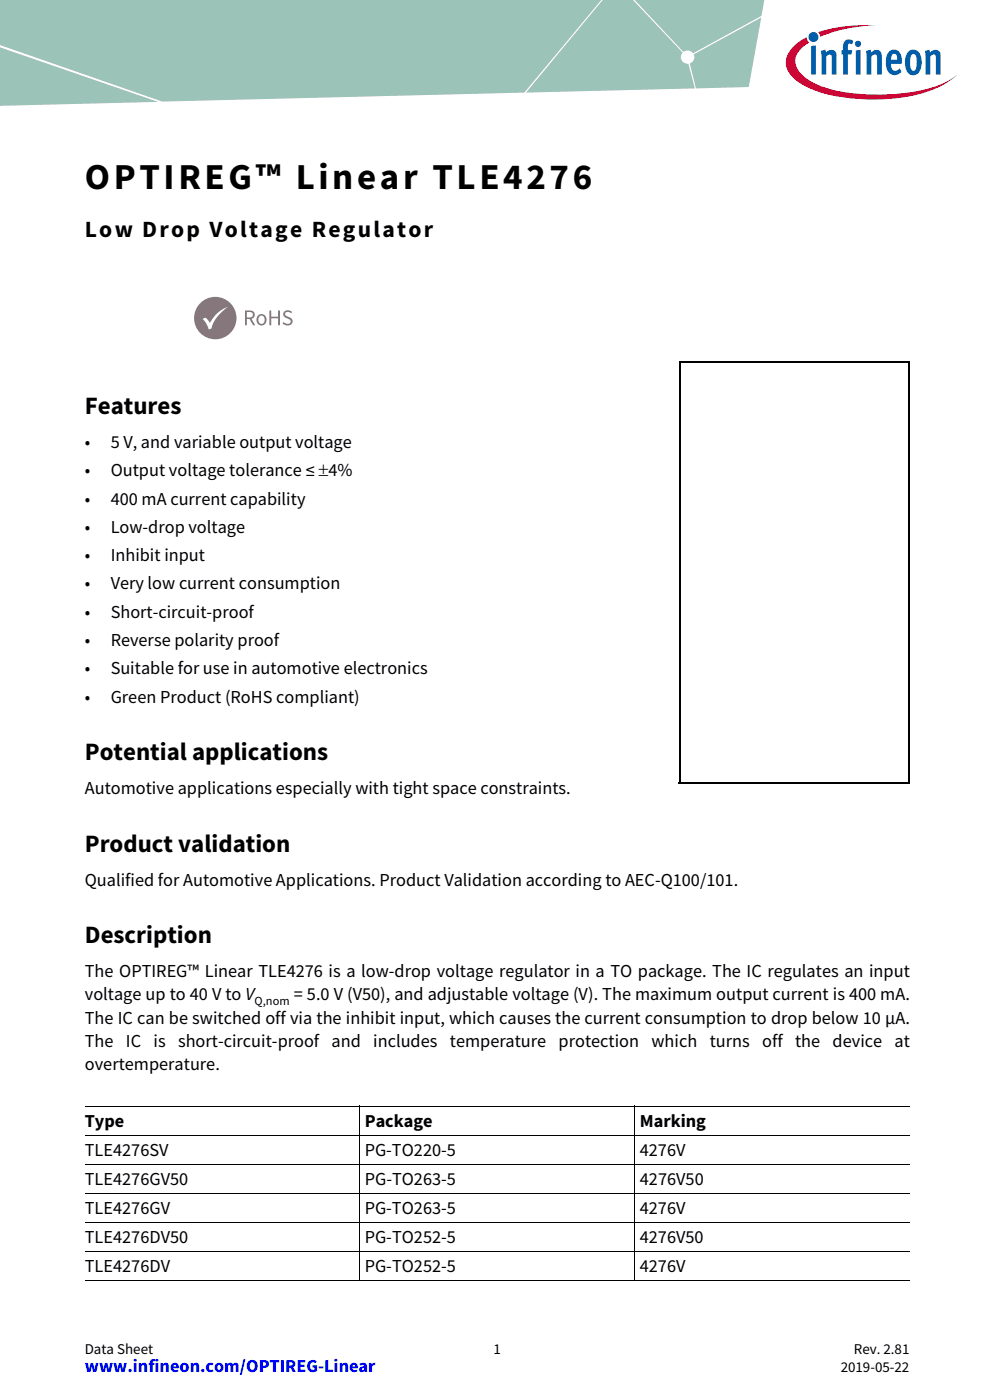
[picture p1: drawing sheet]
<svg xmlns="http://www.w3.org/2000/svg" width="210mm" height="297mm" viewBox="0 0 210 297" stroke-linecap="round" stroke-linejoin="round" font-family="sans-serif">
<defs><g id="words">
<text font-size="7.7" x="18" y="40.2">OPTIREG™ Linear TLE4276</text>
<g font-size="5.3">
<text x="18" y="87.9">Features</text>
<text x="18" y="161.3">Potential applications</text>
<text x="18" y="180.7">Product validation</text>
<text x="18" y="200.1">Description</text>
</g>
<text font-size="4.9" x="18" y="50.3">Low Drop Voltage Regulator</text>
<g font-size="3.9">
<text x="18" y="95.1">•</text>
<text x="23.5" y="95.1">5 V, and variable output voltage</text>
<text x="18" y="101.1">•</text>
<text x="23.5" y="101.1">Output voltage tolerance ≤ ±4%</text>
<text x="18" y="107.1">•</text>
<text x="23.5" y="107.1">400 mA current capability</text>
<text x="18" y="113.1">•</text>
<text x="23.5" y="113.1">Low-drop voltage</text>
<text x="18" y="119.1">•</text>
<text x="23.5" y="119.1">Inhibit input</text>
<text x="18" y="125.1">•</text>
<text x="23.5" y="125.1">Very low current consumption</text>
<text x="18" y="131">•</text>
<text x="23.5" y="131">Short-circuit-proof</text>
<text x="18" y="137.1">•</text>
<text x="23.5" y="137.1">Reverse polarity proof</text>
<text x="18" y="143">•</text>
<text x="23.5" y="143">Suitable for use in automotive electronics</text>
<text x="18" y="149">•</text>
<text x="23.5" y="149">Green Product (RoHS compliant)</text>
<text x="18" y="168.4">Automotive applications especially with tight space constraints.</text>
<text x="18" y="187.9">Qualified for Automotive Applications. Product Validation according to AEC-Q100/101.</text>
<text x="18" y="207.3">The OPTIREG™ Linear TLE4276 is a low-drop voltage regulator in a TO package. The IC regulates an input</text>
<text x="18" y="212.2">voltage up to 40 V to V</text>
<text x="62.3" y="212.2">= 5.0 V (V50), and adjustable voltage (V). The maximum output current is 400 mA.</text>
<text x="18" y="217.1">The IC can be switched off via the inhibit input, which causes the current consumption to drop below 10 µA.</text>
<text x="18" y="222.1">The IC is short-circuit-proof and includes temperature protection which turns off the device at</text>
<text x="18" y="227">overtemperature.</text>
<text x="18" y="239">Type</text>
<text x="77.4" y="239">Package</text>
<text x="135.7" y="239">Marking</text>
<text x="18" y="245.2">TLE4276SV</text>
<text x="77.4" y="245.2">PG-TO220-5</text>
<text x="135.7" y="245.2">4276V</text>
<text x="18" y="251.4">TLE4276GV50</text>
<text x="77.4" y="251.4">PG-TO263-5</text>
<text x="135.7" y="251.4">4276V50</text>
<text x="18" y="257.5">TLE4276GV</text>
<text x="77.4" y="257.5">PG-TO263-5</text>
<text x="135.7" y="257.5">4276V</text>
<text x="18" y="263.7">TLE4276DV50</text>
<text x="77.4" y="263.7">PG-TO252-5</text>
<text x="135.7" y="263.7">4276V50</text>
<text x="18" y="269.9">TLE4276DV</text>
<text x="77.4" y="269.9">PG-TO252-5</text>
<text x="135.7" y="269.9">4276V</text>
</g>
<text font-size="3.9" fill="#00f" x="18" y="291.2">www.infineon.com/OPTIREG-Linear</text>
<g font-size="3.2">
<text x="18" y="287.3">Data Sheet</text>
<text x="104.7" y="287.3">1</text>
<text x="181.1" y="287.3">Rev. 2.81</text>
<text x="178.3" y="291.2">2019-05-22</text>
</g>
<text font-size="2.6" x="54" y="213.2">Q,nom</text>
</g></defs>
<path d="M-.1 9.1v13.4l33.6-.9zM-.1 0v8.6l34.5 13 76.8-2 16.3-19.6zM134.6 0l10.3 11 .6-.2h.7l.8 .5 14.5-7.9 .6-3.4zM147.1 11.5a1.39 1.39 0 0 1-.8 2l1.3 5.3 11.2-.3 2.7-14.8zM127.8 0l-16.2 19.6 35.8-.8-1.4-5.3a1.42 1.42 0 0 1-1.4-.7 1.42 1.42 0 0 1 .2-1.6l-10.5-11.2z" fill-rule="evenodd" fill="#9bc3b7"/>
<path d="M162.3 5.1h42.7v21.5h-42.7z" fill="#fff"/>
<path d="M173.5 6.8l.5 1 1.4-.5a31.9 31.9 0 0 1 10.7-1.9 32.2 32.2 0 0 0-12.6 1.4zM168.4 9.8a4.3 4.3 0 0 0 0 6.9 21.8 21.8 0 0 0 11.7 4.1 38.5 38.5 0 0 0 18.6-2.1 14.3 14.3 0 0 0 4.3-2.8 18.4 18.4 0 0 1-8.8 3.5 40.4 40.4 0 0 1-20.2-1.2l-1.6-.7a6.4 6.4 0 0 1-3.7-4.4 5.1 5.1 0 0 1 2.9-4.1l-.3-.3-.2-.8-1 .5z" fill-rule="evenodd" fill="#e30034"/>
<path d="M171.5 7.8a1.06 1.06 0 0 0 2.1 0 1.06 1.06 0 0 0-2.1 0zM172.1 9.8v6h.9v-6.2zM174.1 10.8l.2 1.3v3.7h.9v-3.8l.7-.4h.3l.2 .3v3.9h1v-3.9a1.21 1.21 0 0 0-.8-1.3 1.21 1.21 0 0 0-1.4 .5l-.1-.6zM179.3 8.6a2.41 2.41 0 0 0-.5 2.1h-.3v.9h.3v4.2h1v-4.2h.8l.2-.9h-1v-.9a.49 .49 0 0 1 .3-.6 .49 .49 0 0 1 .6 .2l.3-.7a1.45 1.45 0 0 0-1.7-.1zM181.5 10.7v5.1h1v-5.2zM181.3 9.3a.7 .7 0 0 0 1.4 0 .7 .7 0 0 0-1.4 0zM183.7 10.8l.1 5h1v-3.8a.64 .64 0 0 1 .5-.5 .64 .64 0 0 1 .7 .4v3.9h1v-3.9a1.22 1.22 0 0 0-.8-1.3 1.22 1.22 0 0 0-1.4 .5l-.2-.6zM188.7 10.8a3.9 3.9 0 0 0-.1 4.7 1.76 1.76 0 0 0 2.6-.3l-.4-.7a.99 .99 0 0 1-1.6 .1l-.2-1.1h2.3v-.2a2.3 2.3 0 0 0-1.5-2.8h-.5zM189.2 11.7a.65 .65 0 0 1 .9-.2 .65 .65 0 0 1 .2 .9v.3h-1.3zM192.7 10.9a3.9 3.9 0 0 0 .1 4.8 1.68 1.68 0 0 0 2.6-1.5 3.8 3.8 0 0 0-.7-3.3 1.59 1.59 0 0 0-2 0zM193.4 11.6l.2-.1a.86 .86 0 0 1 .8 1.2v.7a1.26 1.26 0 0 1-.7 1.6 2.12 2.12 0 0 1-.7-2.3l.2-.9zM196.2 10.8l.1 5h1v-3.8l.7-.4h.3l.2 .3v3.9h1v-4.2a1.08 1.08 0 0 0-.6-1 1.08 1.08 0 0 0-1.3 .2l-.4 .3-.1-.6z" fill-rule="evenodd" fill="#005da9"/>
<path d="M18 234.7h175M76.3 234.6v37.2M134.7 234.6v37.2M18 240.8h175M18 247h175M18 253.2h175M18 259.4h175M18 265.5h175M18 271.7h175" fill="none" stroke="#000" stroke-width=".21"/>
<g fill="#fff">
<path d="M85 62.1h23.5v11h-23.5z"/>
<path d="M18.3 61.2h20.1v12.7h-20.1z"/>
<path d="M39.9 61.2h23.4v12.5h-23.4z"/>
</g>
<g fill="#86777c">
<path d="M57.1 65.9h.4v1.3h1.5v-1.3h.4v3.1h-.4v-1.5h-1.5v1.5h-.4z"/>
<path d="M60.3 66.1a1.25 1.25 0 0 1 1.7 .1l-.2 .3-.3-.2a.59 .59 0 0 0-.7-.1 .59 .59 0 0 0-.3 .7l.9 .4a.93 .93 0 0 1 .6 1.3 .93 .93 0 0 1-1.3 .4l-.8-.4 .2-.3a.86 .86 0 0 0 1.6-.1 1.32 1.32 0 0 0-1.2-.9 .78 .78 0 0 1-.2-1.2z"/>
<path d="M52.4 66.2v1.2a.92 .92 0 0 0 1.2-.7 .59 .59 0 0 0-.7-.5zM52 65.9a1.81 1.81 0 0 1 2 .5 .91 .91 0 0 1-.7 1.2l.8 1.4h-.4l-.8-1.3h-.5v1.3h-.4z"/>
<path d="M55 67.2a.88 .88 0 0 0-.2 1 .88 .88 0 0 0 .9 .5 .89 .89 0 0 0 .4-1.1 .89 .89 0 0 0-.9-.6zM54.8 66.8a1.15 1.15 0 0 1 1.7 1 1.15 1.15 0 0 1-1.7 1 1.36 1.36 0 0 1 0-2z"/>
<circle cx="45.7" cy="67.5" r="4.5"/>
</g>
<path d="M43 67.6l.6-.2 .9 1.1a7 7 0 0 1 3.8-3.4 8.5 8.5 0 0 0-3.5 4.6l-.6 .1a4.6 4.6 0 0 0-1.2-2.1z" fill="#fff"/>
<path d="M144.2 76.8h48.8M144.2 76.6v89.5M192.8 76.8v89.5M144 166.1h48.8" fill="none" stroke="#000" stroke-width=".36"/>
<path d="M64.4 61h19.7v12.9h-19.7z" fill="#fff"/>
<use href="#words"/>
</svg>
